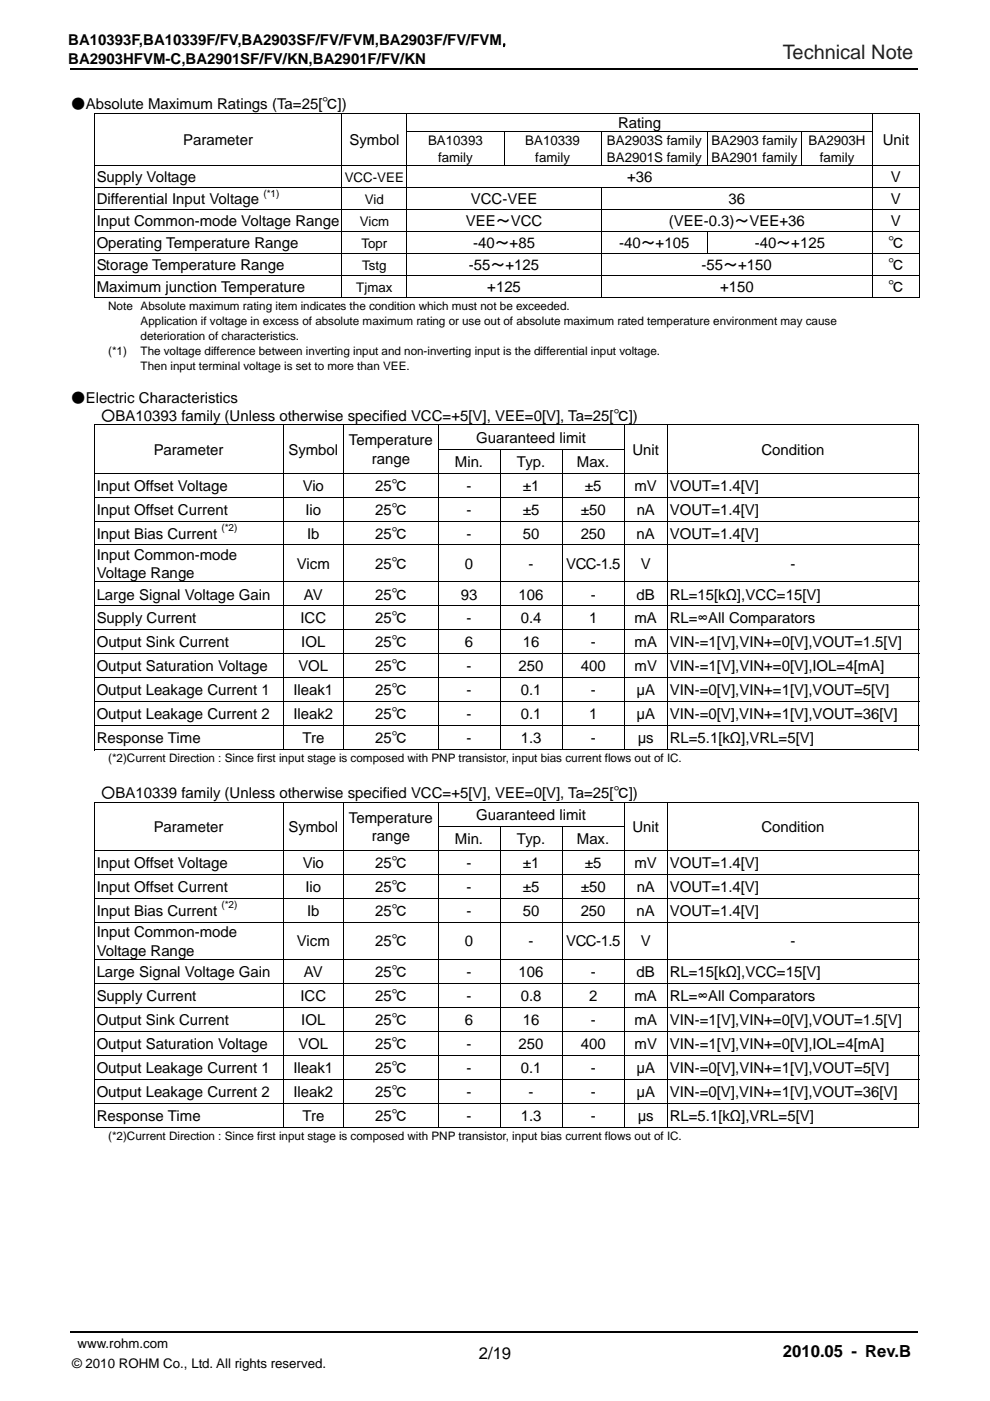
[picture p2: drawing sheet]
<svg xmlns="http://www.w3.org/2000/svg" width="210mm" height="297mm" viewBox="0 0 210 297" stroke-linecap="round" stroke-linejoin="round" font-family="sans-serif">
<defs><g id="words">
<text font-size="4.2" fill="#231f20" x="166" y="12.5">Technical Note</text>
<g font-size="3.5">
<text x="166.1" y="287.7">2010.05 - Rev.B</text>
<text x="101.6" y="288.2">2/19</text>
</g>
<g font-size="3.2">
<text x="14.5" y="9.6">BA10393F,BA10339F/FV,BA2903SF/FV/FVM,BA2903F/FV/FVM，</text>
<text x="14.5" y="13.5">BA2903HFVM-C,BA2901SF/FV/KN,BA2901F/FV/KN</text>
<text x="15" y="23.1">●Absolute Maximum Ratings (Ta=25[℃])</text>
<text x="131.1" y="27.2">Rating</text>
<text x="38.9" y="30.7">Parameter</text>
<text x="74.1" y="30.7">Symbol</text>
<text x="187.2" y="30.7">Unit</text>
<text x="20.5" y="38.6">Supply Voltage</text>
<text x="133" y="38.6">+36</text>
<text x="189" y="38.6">V</text>
<text x="20.5" y="43.3">Differential Input Voltage</text>
<text x="20.5" y="47.9">Input Common-mode Voltage Range</text>
<text x="98.8" y="47.9">VEE～VCC</text>
<text x="99.9" y="43.3">VCC-VEE</text>
<text x="141.9" y="47.9">(VEE-0.3)～VEE+36</text>
<text x="154.5" y="43.3">36</text>
<text x="189" y="47.9">V</text>
<text x="189" y="43.3">V</text>
<text x="20.5" y="52.6">Operating Temperature Range</text>
<text x="100.4" y="52.6">-40～+85</text>
<text x="131.3" y="52.6">-40～+105</text>
<text x="160.1" y="52.6">-40～+125</text>
<text x="188.4" y="52.6">℃</text>
<text x="20.5" y="57.3">Storage Temperature Range</text>
<text x="99.5" y="57.3">-55～+125</text>
<text x="148.8" y="57.3">-55～+150</text>
<text x="188.4" y="57.3">℃</text>
<text x="20.5" y="61.9">Maximum junction Temperature</text>
<text x="103.4" y="61.9">+125</text>
<text x="152.7" y="61.9">+150</text>
<text x="188.4" y="61.9">℃</text>
<text x="15" y="85.4">●Electric Characteristics</text>
<text x="21.4" y="89.2">○BA10393 family (Unless otherwise specified VCC=+5[V], VEE=0[V], Ta=25[℃])</text>
<text x="74" y="94.4">Temperature</text>
<text x="101" y="93.9">Guaranteed limit</text>
<text x="32.6" y="96.4">Parameter</text>
<text x="61.2" y="96.4">Symbol</text>
<text x="78.9" y="98.3">range</text>
<text x="96.5" y="98.9">Min.</text>
<text x="109.6" y="98.9">Typ.</text>
<text x="122.4" y="98.9">Max.</text>
<text x="134.1" y="96.4">Unit</text>
<text x="161.5" y="96.4">Condition</text>
<text x="20.5" y="104">Input Offset Voltage</text>
<text x="64.2" y="104">Vio</text>
<text x="79.6" y="104">25℃</text>
<text x="99" y="104">-</text>
<text x="110.9" y="104">±1</text>
<text x="124.1" y="104">±5</text>
<text x="134.6" y="104">mV</text>
<text x="142.1" y="104">VOUT=1.4[V]</text>
<text x="20.5" y="109.1">Input Offset Current</text>
<text x="64.8" y="109.1">Iio</text>
<text x="79.6" y="109.1">25℃</text>
<text x="99" y="109.1">-</text>
<text x="110.9" y="109.1">±5</text>
<text x="123.2" y="109.1">±50</text>
<text x="135" y="109.1">nA</text>
<text x="142.1" y="109.1">VOUT=1.4[V]</text>
<text x="20.5" y="114.2">Input Bias Current</text>
<text x="20.5" y="118.7">Input Common-mode</text>
<text x="65.2" y="114.2">Ib</text>
<text x="79.6" y="114.2">25℃</text>
<text x="99" y="114.2">-</text>
<text x="110.9" y="114.2">50</text>
<text x="123.2" y="114.2">250</text>
<text x="135" y="114.2">nA</text>
<text x="142.1" y="114.2">VOUT=1.4[V]</text>
<text x="20.5" y="122.6">Voltage Range</text>
<text x="63" y="120.6">Vicm</text>
<text x="79.6" y="120.6">25℃</text>
<text x="98.6" y="120.6">0</text>
<text x="112.1" y="120.6">-</text>
<text x="120.1" y="120.6">VCC-1.5</text>
<text x="135.9" y="120.6">V</text>
<text x="167.7" y="120.6">-</text>
<text x="20.5" y="127.1">Large Signal Voltage Gain</text>
<text x="64.5" y="127.1">AV</text>
<text x="79.6" y="127.1">25℃</text>
<text x="97.7" y="127.1">93</text>
<text x="110" y="127.1">106</text>
<text x="125.3" y="127.1">-</text>
<text x="135" y="127.1">dB</text>
<text x="142.1" y="127.1">RL=15[kΩ],VCC=15[V]</text>
<text x="20.5" y="132.2">Supply Current</text>
<text x="20.5" y="137.3">Output Sink Current</text>
<text x="63.7" y="132.2">ICC</text>
<text x="63.9" y="137.3">IOL</text>
<text x="79.6" y="132.2">25℃</text>
<text x="79.6" y="137.3">25℃</text>
<text x="98.6" y="137.3">6</text>
<text x="99" y="132.2">-</text>
<text x="110.4" y="132.2">0.4</text>
<text x="110.9" y="137.3">16</text>
<text x="124.9" y="132.2">1</text>
<text x="125.3" y="137.3">-</text>
<text x="134.6" y="132.2">mA</text>
<text x="134.6" y="137.3">mA</text>
<text x="142" y="132.2">RL=∞All Comparators</text>
<text x="142.1" y="137.3">VIN-=1[V],VIN+=0[V],VOUT=1.5[V]</text>
<text x="20.5" y="142.3">Output Saturation Voltage</text>
<text x="63.3" y="142.3">VOL</text>
<text x="79.6" y="142.3">25℃</text>
<text x="99" y="142.3">-</text>
<text x="110" y="142.3">250</text>
<text x="123.2" y="142.3">400</text>
<text x="134.6" y="142.3">mV</text>
<text x="142.1" y="142.3">VIN-=1[V],VIN+=0[V],IOL=4[mA]</text>
<text x="20.5" y="147.4">Output Leakage Current 1</text>
<text x="62.2" y="147.4">Ileak1</text>
<text x="79.6" y="147.4">25℃</text>
<text x="99" y="147.4">-</text>
<text x="110.5" y="147.4">0.1</text>
<text x="125.3" y="147.4">-</text>
<text x="135" y="147.4">μA</text>
<text x="142.1" y="147.4">VIN-=0[V],VIN+=1[V],VOUT=5[V]</text>
<text x="20.5" y="152.5">Output Leakage Current 2</text>
<text x="62.2" y="152.5">Ileak2</text>
<text x="79.6" y="152.5">25℃</text>
<text x="99" y="152.5">-</text>
<text x="110.4" y="152.5">0.1</text>
<text x="124.9" y="152.5">1</text>
<text x="135" y="152.5">μA</text>
<text x="142.1" y="152.5">VIN-=0[V],VIN+=1[V],VOUT=36[V]</text>
<text x="20.5" y="157.6">Response Time</text>
<text x="64.2" y="157.6">Tre</text>
<text x="79.6" y="157.6">25℃</text>
<text x="99" y="157.6">-</text>
<text x="110.4" y="157.6">1.3</text>
<text x="125.3" y="157.6">-</text>
<text x="135.3" y="157.6">μs</text>
<text x="142" y="157.6">RL=5.1[kΩ],VRL=5[V]</text>
<text x="21.4" y="169.2">○BA10339 family (Unless otherwise specified VCC=+5[V], VEE=0[V], Ta=25[℃])</text>
<text x="101" y="173.9">Guaranteed limit</text>
<text x="32.6" y="176.4">Parameter</text>
<text x="61.2" y="176.4">Symbol</text>
<text x="74" y="174.5">Temperature</text>
<text x="78.9" y="178.4">range</text>
<text x="96.5" y="178.9">Min.</text>
<text x="109.6" y="178.9">Typ.</text>
<text x="122.4" y="178.9">Max.</text>
<text x="134.1" y="176.4">Unit</text>
<text x="161.5" y="176.4">Condition</text>
<text x="20.5" y="184">Input Offset Voltage</text>
<text x="64.2" y="184">Vio</text>
<text x="79.6" y="184">25℃</text>
<text x="99" y="184">-</text>
<text x="110.9" y="184">±1</text>
<text x="124.1" y="184">±5</text>
<text x="134.6" y="184">mV</text>
<text x="142.1" y="184">VOUT=1.4[V]</text>
<text x="20.5" y="189.1">Input Offset Current</text>
<text x="64.8" y="189.1">Iio</text>
<text x="79.6" y="189.1">25℃</text>
<text x="99" y="189.1">-</text>
<text x="110.9" y="189.1">±5</text>
<text x="123.2" y="189.1">±50</text>
<text x="135" y="189.1">nA</text>
<text x="142.1" y="189.1">VOUT=1.4[V]</text>
<text x="20.5" y="194.2">Input Bias Current</text>
<text x="65.2" y="194.2">Ib</text>
<text x="79.6" y="194.2">25℃</text>
<text x="99" y="194.2">-</text>
<text x="110.9" y="194.2">50</text>
<text x="123.2" y="194.2">250</text>
<text x="135" y="194.2">nA</text>
<text x="142.1" y="194.2">VOUT=1.4[V]</text>
<text x="20.5" y="198.7">Input Common-mode</text>
<text x="20.5" y="202.6">Voltage Range</text>
<text x="63" y="200.6">Vicm</text>
<text x="79.6" y="200.6">25℃</text>
<text x="98.6" y="200.6">0</text>
<text x="112.1" y="200.6">-</text>
<text x="120.1" y="200.6">VCC-1.5</text>
<text x="135.9" y="200.6">V</text>
<text x="167.7" y="200.6">-</text>
<text x="20.5" y="207.1">Large Signal Voltage Gain</text>
<text x="64.5" y="207.1">AV</text>
<text x="79.6" y="207.1">25℃</text>
<text x="99" y="207.1">-</text>
<text x="110" y="207.1">106</text>
<text x="125.3" y="207.1">-</text>
<text x="135" y="207.1">dB</text>
<text x="142.1" y="207.1">RL=15[kΩ],VCC=15[V]</text>
<text x="20.5" y="212.2">Supply Current</text>
<text x="63.7" y="212.2">ICC</text>
<text x="79.6" y="212.2">25℃</text>
<text x="99" y="212.2">-</text>
<text x="110.4" y="212.2">0.8</text>
<text x="124.9" y="212.2">2</text>
<text x="134.6" y="212.2">mA</text>
<text x="142" y="212.2">RL=∞All Comparators</text>
<text x="20.5" y="217.3">Output Sink Current</text>
<text x="63.9" y="217.3">IOL</text>
<text x="79.6" y="217.3">25℃</text>
<text x="98.6" y="217.3">6</text>
<text x="110.9" y="217.3">16</text>
<text x="125.3" y="217.3">-</text>
<text x="134.6" y="217.3">mA</text>
<text x="142.1" y="217.3">VIN-=1[V],VIN+=0[V],VOUT=1.5[V]</text>
<text x="20.5" y="222.4">Output Saturation Voltage</text>
<text x="20.5" y="227.4">Output Leakage Current 1</text>
<text x="62.2" y="227.4">Ileak1</text>
<text x="63.3" y="222.4">VOL</text>
<text x="79.6" y="222.4">25℃</text>
<text x="79.6" y="227.4">25℃</text>
<text x="99" y="222.4">-</text>
<text x="99" y="227.4">-</text>
<text x="110" y="222.4">250</text>
<text x="110.5" y="227.4">0.1</text>
<text x="123.2" y="222.4">400</text>
<text x="125.3" y="227.4">-</text>
<text x="134.6" y="222.4">mV</text>
<text x="135" y="227.4">μA</text>
<text x="142.1" y="227.4">VIN-=0[V],VIN+=1[V],VOUT=5[V]</text>
<text x="142.1" y="222.4">VIN-=1[V],VIN+=0[V],IOL=4[mA]</text>
<text x="20.5" y="232.5">Output Leakage Current 2</text>
<text x="62.2" y="232.5">Ileak2</text>
<text x="79.6" y="232.5">25℃</text>
<text x="99" y="232.5">-</text>
<text x="112.1" y="232.5">-</text>
<text x="125.3" y="232.5">-</text>
<text x="135" y="232.5">μA</text>
<text x="142.1" y="232.5">VIN-=0[V],VIN+=1[V],VOUT=36[V]</text>
<text x="20.5" y="237.6">Response Time</text>
<text x="64.2" y="237.6">Tre</text>
<text x="79.6" y="237.6">25℃</text>
<text x="99" y="237.6">-</text>
<text x="110.4" y="237.6">1.3</text>
<text x="125.3" y="237.6">-</text>
<text x="135.3" y="237.6">μs</text>
<text x="142" y="237.6">RL=5.1[kΩ],VRL=5[V]</text>
</g>
<g font-size="2.8">
<text x="90.8" y="30.8">BA10393</text>
<text x="92.9" y="34.4">family</text>
<text x="111.4" y="30.8">BA10339</text>
<text x="113.5" y="34.4">family</text>
<text x="128.7" y="30.8">BA2903S family</text>
<text x="128.7" y="34.4">BA2901S family</text>
<text x="150.9" y="30.8">BA2903 family</text>
<text x="150.9" y="34.4">BA2901 family</text>
<text x="171.5" y="30.8">BA2903H</text>
<text x="173.9" y="34.4">family</text>
<text x="73.1" y="38.6">VCC-VEE</text>
<text x="76.3" y="47.9">Vicm</text>
<text x="77.4" y="43.3">Vid</text>
<text x="76.7" y="52.6">Topr</text>
<text x="76.8" y="57.3">Tstg</text>
<text x="75.6" y="61.9">Tjmax</text>
<text x="16.4" y="285.8">www.rohm.com</text>
<text x="15.3" y="290">© 2010 ROHM Co., Ltd. All rights reserved.</text>
</g>
<g font-size="2.5">
<text x="22.9" y="65.7">Note Absolute maximum rating item indicates the condition which must not be exceeded.</text>
<text x="29.8" y="68.9">Application if voltage in excess of absolute maximum rating or use out of absolute maximum rated temperature environment may cause</text>
<text x="22.9" y="75.3">(*1)</text>
<text x="29.8" y="75.3">The voltage difference between inverting input and non-inverting input is the differential input voltage.</text>
<text x="29.8" y="72.1">deterioration of characteristics.</text>
<text x="29.8" y="78.4">Then input terminal voltage is set to more than VEE.</text>
<text x="22.9" y="161.6">(*2)Current Direction : Since first input stage is composed with PNP transistor, input bias current flows out of IC.</text>
<text x="22.9" y="241.6">(*2)Current Direction : Since first input stage is composed with PNP transistor, input bias current flows out of IC.</text>
</g>
<g font-size="2.1">
<text x="55.9" y="41.7">(*1)</text>
<text x="47" y="112.6">(*2)</text>
<text x="47" y="192.6">(*2)</text>
</g>
</g></defs>
<path d="M15 282.3h179.7" fill="none" stroke="#030303" stroke-width=".32"/>
<path d="M15 14.7h179.7" fill="none" stroke="#030303" stroke-width=".34"/>
<g fill="#000">
<path d="M19.9 23.9h.2v.1h-.2zM19.9 27.9l.2 .1zM72.5 27.9l.1 .1zM194.9 23.9h.2v.1h-.2zM194.9 27.9l.2 .1zM194.9 63h.2v.2h-.2zM19.9 90h.2v.2h-.2zM19.9 95.2l.2 .1zM60 95.2l.1 .1zM72.9 95.2l.1 .1zM141.5 95.2l.1 .1zM194.8 90h.2v.2h-.2z"/>
<path d="M194.8 95.2l.2 .1zM141.5 158.9h.2v.2h-.2zM194.8 158.9h.2v.2h-.2zM19.9 170h.2v.2h-.2zM19.9 175.2l.2 .1zM60 175.2l.1 .1zM72.9 175.2l.1 .1zM141.5 175.2l.1 .1zM194.8 170h.2v.2h-.2zM194.8 175.2l.2 .1zM141.5 238.9h.2v.2h-.2zM194.8 238.9h.2v.2h-.2z"/>
</g>
<g fill="none" stroke="#000" stroke-width=".21">
<path d="M19.9 24h175.2M19.9 35.1h175.2M19.9 39.8h175.2M20 24v3.9M20 28v7.1M20 35.2v4.5M20 39.8v4.6M72.5 24v3.9M72.5 28v7.1M72.5 35.2v4.5M72.5 39.8v4.6M86.3 28h98.8"/>
<path d="M86.3 24v3.9M86.3 28v7.1M86.3 35.2v4.5M86.3 39.8v4.6M106.9 28v7.1M127.6 28v7.1M127.6 39.8v4.6M150 28v7.1M170 28v7.1M185 24v3.9M185 28v7.1M185 35.2v4.5"/>
<path d="M185 39.8v4.6M195 24v3.9M195 28v7.1M195 35.2v4.5M195 39.8v4.6M19.9 44.4h175.2M19.9 49.1h175.2M19.9 53.7h175.2M19.9 58.4h175.2M20 44.5v4.5M20 49.1v4.6M20 53.8v4.6"/>
<path d="M20 58.4v4.8M72.5 44.5v4.5M72.5 49.1v4.6M72.5 53.8v4.6M72.5 58.4v4.6M86.3 44.5v4.5M86.3 49.1v4.6M86.3 53.8v4.6M86.3 58.4v4.6M127.6 44.5v4.5M127.6 49.1v4.6M127.6 53.8v4.6"/>
<path d="M127.6 58.4v4.6M150 49.1v4.6M185 44.5v4.5M185 49.1v4.6M185 53.8v4.6M185 58.4v4.6M195 44.5v4.5M195 49.1v4.6M195 53.8v4.6M195 58.4v4.8M19.9 63.1h175M19.9 90.1h174.9"/>
<path d="M20 90.2v5M20 95.3v5M60 90.2v5M60 95.3v5M72.9 90.2v5M72.9 95.3v5M92.9 95.2h39.5M92.9 90.2v5M92.9 95.3v5M106.1 95.3v5M119.2 95.3v5M132.4 90.2v5"/>
<path d="M132.4 95.3v5M141.5 90.2v5M141.5 95.3v5M194.9 90.2v5M194.9 95.3v5M19.9 100.3h175.1M19.9 105.4h175.1M19.9 110.5h175.1M19.9 115.5h175.1M20 100.4v4.9M20 105.4v5M20 110.5v5"/>
<path d="M20 115.6v7.7M60 100.4v4.9M60 105.4v5M60 110.5v5M60 115.6v7.7M72.9 100.4v4.9M72.9 105.4v5M72.9 110.5v5M72.9 115.6v7.7M92.9 100.4v4.9M92.9 105.4v5M92.9 110.5v5"/>
<path d="M92.9 115.6v7.7M106.1 100.4v4.9M106.1 105.4v5M106.1 110.5v5M106.1 115.6v7.7M119.2 100.4v4.9M119.2 105.4v5M119.2 110.5v5M119.2 115.6v7.7M132.4 100.4v4.9M132.4 105.4v5M132.4 110.5v5"/>
<path d="M132.4 115.6v7.7M141.5 100.4v4.9M141.5 105.4v5M141.5 110.5v5M141.5 115.6v7.7M194.9 100.4v4.9M194.9 105.4v5M194.9 110.5v5M194.9 115.6v7.7M19.9 123.4h175.1M19.9 128.5h175.1M19.9 133.5h175.1"/>
<path d="M19.9 138.6h175.1M20 123.4v5M20 128.5v5M20 133.6v5M20 138.7v5M60 123.4v5M60 128.5v5M60 133.6v5M60 138.7v5M72.9 123.4v5M72.9 128.5v5M72.9 133.6v5"/>
<path d="M72.9 138.7v5M92.9 123.4v5M92.9 128.5v5M92.9 133.6v5M92.9 138.7v5M106.1 123.4v5M106.1 128.5v5M106.1 133.6v5M106.1 138.7v5M119.2 123.4v5M119.2 128.5v5M119.2 133.6v5"/>
<path d="M119.2 138.7v5M132.4 123.4v5M132.4 128.5v5M132.4 133.6v5M132.4 138.7v5M141.5 123.4v5M141.5 128.5v5M141.5 133.6v5M141.5 138.7v5M194.9 123.4v5M194.9 128.5v5M194.9 133.6v5"/>
<path d="M194.9 138.7v5M19.9 143.7h175.1M19.9 148.8h175.1M19.9 153.9h175.1M19.9 159h121.6M20 143.7v5M20 148.8v5M20 153.9v5.2M60 143.7v5M60 148.8v5M60 153.9v5M72.9 143.7v5"/>
<path d="M72.9 148.8v5M72.9 153.9v5M92.9 143.7v5M92.9 148.8v5M92.9 153.9v5M106.1 143.7v5M106.1 148.8v5M106.1 153.9v5M119.2 143.7v5M119.2 148.8v5M119.2 153.9v5M132.4 143.7v5"/>
<path d="M132.4 148.8v5M132.4 153.9v5M141.5 143.7v5M141.5 148.8v5M141.5 153.9v5M141.7 159h53.1M194.9 143.7v5M194.9 148.8v5M194.9 153.9v5.2M19.9 170.1h174.9M20 170.2v5M20 175.3v5"/>
<path d="M60 170.2v5M60 175.3v5M72.9 170.2v5M72.9 175.3v5M92.9 175.2h39.5M92.9 170.2v5M92.9 175.3v5M106.1 175.3v5M119.2 175.3v5M132.4 170.2v5M132.4 175.3v5M141.5 170.2v5"/>
<path d="M141.5 175.3v5M194.9 170.2v5M194.9 175.3v5M19.9 180.3h175.1M19.9 185.4h175.1M19.9 190.5h175.1M19.9 195.6h175.1M20 180.4v5M20 185.4v5M20 190.5v5M20 195.6v7.7M60 180.4v5"/>
<path d="M60 185.4v5M60 190.5v5M60 195.6v7.7M72.9 180.4v5M72.9 185.4v5M72.9 190.5v5M72.9 195.6v7.7M92.9 180.4v5M92.9 185.4v5M92.9 190.5v5M92.9 195.6v7.7M106.1 180.4v5"/>
<path d="M106.1 185.4v5M106.1 190.5v5M106.1 195.6v7.7M119.2 180.4v5M119.2 185.4v5M119.2 190.5v5M119.2 195.6v7.7M132.4 180.4v5M132.4 185.4v5M132.4 190.5v5M132.4 195.6v7.7M141.5 180.4v5"/>
<path d="M141.5 185.4v5M141.5 190.5v5M141.5 195.6v7.7M194.9 180.4v5M194.9 185.4v5M194.9 190.5v5M194.9 195.6v7.7M19.9 203.4h175.1M19.9 208.5h175.1M19.9 213.6h175.1M19.9 218.6h175.1M20 203.4v5"/>
<path d="M20 208.5v5M20 213.6v5M20 218.7v5M60 203.4v5M60 208.5v5M60 213.6v5M60 218.7v5M72.9 203.4v5M72.9 208.5v5M72.9 213.6v5M72.9 218.7v5M92.9 203.4v5"/>
<path d="M92.9 208.5v5M92.9 213.6v5M92.9 218.7v5M106.1 203.4v5M106.1 208.5v5M106.1 213.6v5M106.1 218.7v5M119.2 203.4v5M119.2 208.5v5M119.2 213.6v5M119.2 218.7v5M132.4 203.4v5"/>
<path d="M132.4 208.5v5M132.4 213.6v5M132.4 218.7v5M141.5 203.4v5M141.5 208.5v5M141.5 213.6v5M141.5 218.7v5M194.9 203.4v5M194.9 208.5v5M194.9 213.6v5M194.9 218.7v5M19.9 223.7h175.1"/>
<path d="M19.9 228.8h175.1M19.9 233.9h175.1M19.9 239h121.6M20 223.8v4.9M20 228.8v5M20 233.9v5.2M60 223.8v4.9M60 228.8v5M60 233.9v5M72.9 223.8v4.9M72.9 228.8v5M72.9 233.9v5"/>
<path d="M92.9 223.8v4.9M92.9 228.8v5M92.9 233.9v5M106.1 223.8v4.9M106.1 228.8v5M106.1 233.9v5M119.2 223.8v4.9M119.2 228.8v5M119.2 233.9v5M132.4 223.8v4.9M132.4 228.8v5M132.4 233.9v5"/>
<path d="M141.5 223.8v4.9M141.5 228.8v5M141.5 233.9v5M141.7 239h53.1M194.9 223.8v4.9M194.9 228.8v5M194.9 233.9v5.2"/>
</g>
<use href="#words"/>
</svg>
